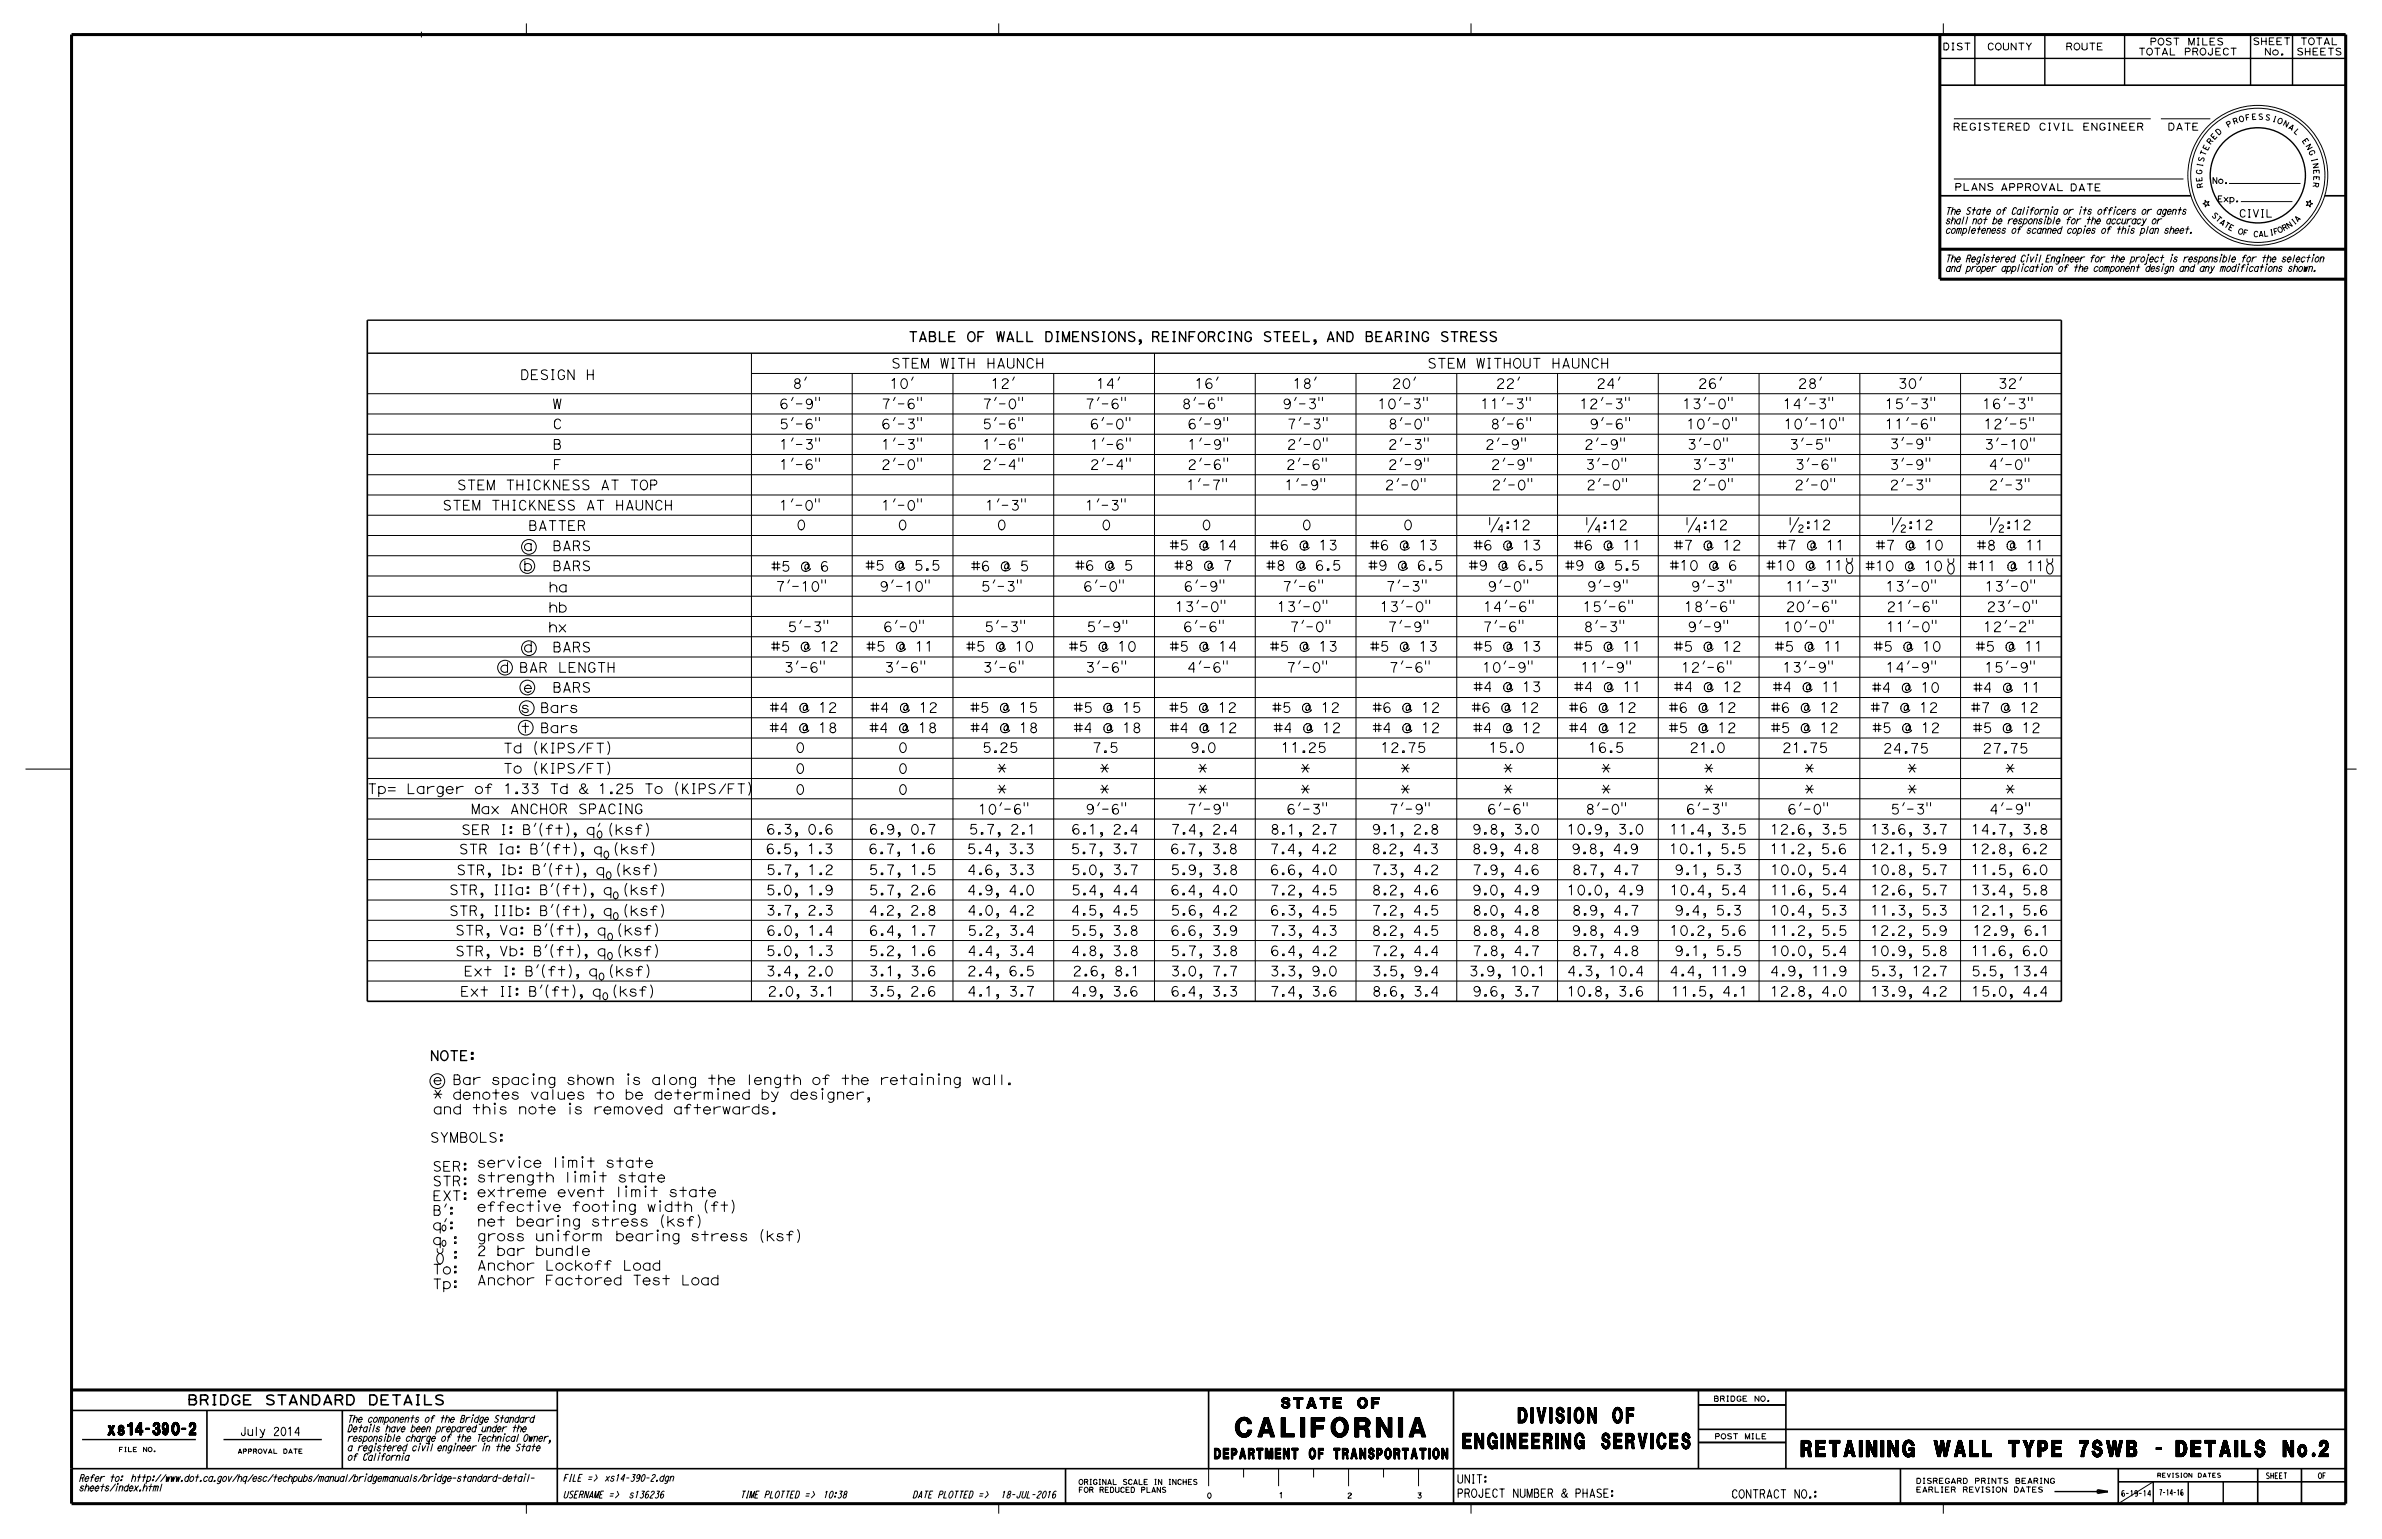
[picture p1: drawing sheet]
<svg xmlns="http://www.w3.org/2000/svg" width="432mm" height="279mm" viewBox="0 0 432 279" stroke-linecap="round" stroke-linejoin="round" font-family="sans-serif">
<defs><g id="words">
<text font-size="3.5" x="223.9" y="260.5">CALIFORNIA</text>
<text font-size="2.9" x="326.5" y="264.1">RETAINING WALL TYPE 7SWB - DETAILS No.2</text>
<g font-size="2.8">
<text x="265.2" y="262.7">ENGINEERING SERVICES</text>
<text x="275.2" y="258">DIVISION OF</text>
</g>
<text font-size="2.2" x="19.5" y="260.2">xs14-390-2</text>
<g font-size="1.9">
<text x="232.3" y="255.3">STATE OF</text>
<text x="220.1" y="264.5">DEPARTMENT OF TRANSPORTATION</text>
</g>
<g font-size="1.8">
<text x="164.7" y="61.9">TABLE OF WALL DIMENSIONS, REINFORCING STEEL, AND BEARING STRESS</text>
<text x="94.3" y="68.8">DESIGN H</text>
<text x="143.6" y="70.4">8’</text>
<text x="161.2" y="70.4">10’</text>
<text x="161.5" y="66.8">STEM WITH HAUNCH</text>
<text x="179.6" y="70.4">12’</text>
<text x="198.7" y="70.4">14’</text>
<text x="216.5" y="70.4">16’</text>
<text x="234.3" y="70.4">18’</text>
<text x="252.3" y="70.4">20’</text>
<text x="258.7" y="66.8">STEM WITHOUT HAUNCH</text>
<text x="271.2" y="70.4">22’</text>
<text x="289.4" y="70.4">24’</text>
<text x="307.8" y="70.4">26’</text>
<text x="325.9" y="70.4">28’</text>
<text x="344" y="70.4">30’</text>
<text x="362.2" y="70.4">32’</text>
<text x="100.1" y="74.1">W</text>
<text x="100.2" y="77.8">C</text>
<text x="141.2" y="74.1">6’-9&quot;</text>
<text x="141.2" y="77.8">5’-6&quot;</text>
<text x="159.7" y="74.1">7’-6&quot;</text>
<text x="159.7" y="77.8">6’-3&quot;</text>
<text x="178" y="74.1">7’-0&quot;</text>
<text x="178" y="77.8">5’-6&quot;</text>
<text x="196.7" y="74.1">7’-6&quot;</text>
<text x="197.5" y="77.8">6’-0&quot;</text>
<text x="214.2" y="74.1">8’-6&quot;</text>
<text x="215.2" y="77.8">6’-9&quot;</text>
<text x="232.4" y="74.1">9’-3&quot;</text>
<text x="233.3" y="77.8">7’-3&quot;</text>
<text x="249.7" y="74.1">10’-3&quot;</text>
<text x="251.6" y="77.8">8’-0&quot;</text>
<text x="268.3" y="74.1">11’-3&quot;</text>
<text x="270.1" y="77.8">8’-6&quot;</text>
<text x="286.3" y="74.1">12’-3&quot;</text>
<text x="288.1" y="77.8">9’-6&quot;</text>
<text x="304.9" y="74.1">13’-0&quot;</text>
<text x="305.7" y="77.8">10’-0&quot;</text>
<text x="323.1" y="74.1">14’-3&quot;</text>
<text x="323.3" y="77.8">10’-10&quot;</text>
<text x="341.6" y="74.1">15’-3&quot;</text>
<text x="341.6" y="77.8">11’-6&quot;</text>
<text x="359.3" y="74.1">16’-3&quot;</text>
<text x="359.5" y="77.8">12’-5&quot;</text>
<text x="100.2" y="81.5">B</text>
<text x="141.2" y="81.5">1’-3&quot;</text>
<text x="159.7" y="81.5">1’-3&quot;</text>
<text x="178" y="81.5">1’-6&quot;</text>
<text x="197.6" y="81.5">1’-6&quot;</text>
<text x="215.2" y="81.5">1’-9&quot;</text>
<text x="233.3" y="81.5">2’-0&quot;</text>
<text x="251.6" y="81.5">2’-3&quot;</text>
<text x="269.2" y="81.5">2’-9&quot;</text>
<text x="287.2" y="81.5">2’-9&quot;</text>
<text x="305.8" y="81.5">3’-0&quot;</text>
<text x="324.3" y="81.5">3’-5&quot;</text>
<text x="342.5" y="81.4">3’-9&quot;</text>
<text x="359.7" y="81.5">3’-10&quot;</text>
<text x="82.8" y="88.8">STEM THICKNESS AT TOP</text>
<text x="100.2" y="85.1">F</text>
<text x="141.2" y="85.1">1’-6&quot;</text>
<text x="159.7" y="85.1">2’-0&quot;</text>
<text x="178" y="85.1">2’-4&quot;</text>
<text x="197.6" y="85.1">2’-4&quot;</text>
<text x="215" y="88.8">1’-7&quot;</text>
<text x="215.2" y="85.1">2’-6&quot;</text>
<text x="232.8" y="88.8">1’-9&quot;</text>
<text x="233.1" y="85.1">2’-6&quot;</text>
<text x="251" y="88.8">2’-0&quot;</text>
<text x="251.6" y="85.1">2’-9&quot;</text>
<text x="270.2" y="85.1">2’-9&quot;</text>
<text x="270.4" y="88.8">2’-0&quot;</text>
<text x="287.4" y="85.1">3’-0&quot;</text>
<text x="287.5" y="88.8">2’-0&quot;</text>
<text x="306.7" y="88.8">2’-0&quot;</text>
<text x="306.7" y="85.1">3’-3&quot;</text>
<text x="325.3" y="88.8">2’-0&quot;</text>
<text x="325.4" y="85.1">3’-6&quot;</text>
<text x="342.5" y="85.1">3’-9&quot;</text>
<text x="342.5" y="88.8">2’-3&quot;</text>
<text x="360.5" y="85.1">4’-0&quot;</text>
<text x="360.5" y="88.8">2’-3&quot;</text>
<text x="80.2" y="92.5">STEM THICKNESS AT HAUNCH</text>
<text x="141.2" y="92.5">1’-0&quot;</text>
<text x="159.7" y="92.5">1’-0&quot;</text>
<text x="178.6" y="92.5">1’-3&quot;</text>
<text x="196.7" y="92.5">1’-3&quot;</text>
<text x="94.8" y="99.9">a</text>
<text x="95.7" y="96.2">BATTER</text>
<text x="98.1" y="99.9">BARS</text>
<text x="144.4" y="96.1">0</text>
<text x="162.7" y="96.1">0</text>
<text x="180.7" y="96.1">0</text>
<text x="199.6" y="96.1">0</text>
<text x="212" y="99.7">#5 @ 14</text>
<text x="217.8" y="96.1">0</text>
<text x="230.2" y="99.7">#6 @ 13</text>
<text x="236" y="96.1">0</text>
<text x="248.3" y="99.7">#6 @ 13</text>
<text x="254.3" y="96.1">0</text>
<text x="267.1" y="99.7">#6 @ 13</text>
<text x="285.3" y="99.7">#6 @ 11</text>
<text x="303.4" y="99.7">#7 @ 12</text>
<text x="322.2" y="99.7">#7 @ 11</text>
<text x="340" y="99.7">#7 @ 10</text>
<text x="358.3" y="99.7">#8 @ 11</text>
<text x="94.8" y="103.5">b</text>
<text x="98.3" y="103.5">BARS</text>
<text x="99.4" y="107.3">ha</text>
<text x="139.8" y="103.6">#5 @ 6</text>
<text x="140.6" y="107.2">7’-10&quot;</text>
<text x="156.9" y="103.4">#5 @ 5.5</text>
<text x="159.4" y="107.2">9’-10&quot;</text>
<text x="176" y="103.5">#6 @ 5</text>
<text x="177.8" y="107.2">5’-3&quot;</text>
<text x="194.9" y="103.4">#6 @ 5</text>
<text x="196.3" y="107.2">6’-0&quot;</text>
<text x="212.9" y="103.4">#8 @ 7</text>
<text x="214.5" y="107.2">6’-9&quot;</text>
<text x="229.5" y="103.4">#8 @ 6.5</text>
<text x="232.4" y="107.2">7’-6&quot;</text>
<text x="248" y="103.4">#9 @ 6.5</text>
<text x="251.2" y="107.2">7’-3&quot;</text>
<text x="266.2" y="103.4">#9 @ 6.5</text>
<text x="269.6" y="107.2">9’-0&quot;</text>
<text x="283.7" y="103.4">#9 @ 5.5</text>
<text x="287.6" y="107.2">9’-9&quot;</text>
<text x="302.7" y="103.4">#10 @ 6</text>
<text x="306.5" y="107.2">9’-3&quot;</text>
<text x="320.2" y="103.4">#10 @ 11</text>
<text x="322.9" y="107.2">11’-3&quot;</text>
<text x="338.1" y="103.5">#10 @ 10</text>
<text x="341.8" y="107.2">13’-0&quot;</text>
<text x="356.7" y="103.5">#11 @ 11</text>
<text x="359.8" y="107.2">13’-0&quot;</text>
<text x="99.4" y="111">hb</text>
<text x="213" y="110.9">13’-0&quot;</text>
<text x="231.5" y="110.9">13’-0&quot;</text>
<text x="250.1" y="110.9">13’-0&quot;</text>
<text x="268.8" y="110.9">14’-6&quot;</text>
<text x="286.9" y="110.9">15’-6&quot;</text>
<text x="305.2" y="110.9">18’-6&quot;</text>
<text x="323.7" y="110.9">20’-6&quot;</text>
<text x="342" y="110.9">21’-6&quot;</text>
<text x="360.1" y="110.9">23’-0&quot;</text>
<text x="94.8" y="118.2">d</text>
<text x="98.3" y="118.2">BARS</text>
<text x="99.3" y="114.6">hx</text>
<text x="139.7" y="118.1">#5 @ 12</text>
<text x="142.7" y="114.5">5’-3&quot;</text>
<text x="157" y="118.1">#5 @ 11</text>
<text x="160.1" y="114.5">6’-0&quot;</text>
<text x="175.1" y="118.1">#5 @ 10</text>
<text x="178.4" y="114.5">5’-3&quot;</text>
<text x="193.7" y="118.1">#5 @ 10</text>
<text x="196.9" y="114.5">5’-9&quot;</text>
<text x="212" y="118.1">#5 @ 14</text>
<text x="214.4" y="114.5">6’-6&quot;</text>
<text x="230.2" y="118.1">#5 @ 13</text>
<text x="233.8" y="114.5">7’-0&quot;</text>
<text x="248.3" y="118.1">#5 @ 13</text>
<text x="251.5" y="114.5">7’-9&quot;</text>
<text x="267.1" y="118.1">#5 @ 13</text>
<text x="268.8" y="114.5">7’-6&quot;</text>
<text x="285.3" y="118.1">#5 @ 11</text>
<text x="287" y="114.5">8’-3&quot;</text>
<text x="303.4" y="118.1">#5 @ 12</text>
<text x="305.9" y="114.5">9’-9&quot;</text>
<text x="321.7" y="118.1">#5 @ 11</text>
<text x="323.2" y="114.5">10’-0&quot;</text>
<text x="339.6" y="118.1">#5 @ 10</text>
<text x="341.9" y="114.5">11’-0&quot;</text>
<text x="358.1" y="118.1">#5 @ 11</text>
<text x="359.5" y="114.5">12’-2&quot;</text>
<text x="90.5" y="121.9">d BAR LENGTH</text>
<text x="94.8" y="125.5">e</text>
<text x="98.1" y="125.5">BARS</text>
<text x="142.1" y="121.9">3’-6&quot;</text>
<text x="160.3" y="121.9">3’-6&quot;</text>
<text x="178.1" y="121.9">3’-6&quot;</text>
<text x="196.7" y="121.9">3’-6&quot;</text>
<text x="215.2" y="121.9">4’-6&quot;</text>
<text x="233.2" y="121.9">7’-0&quot;</text>
<text x="251.8" y="121.9">7’-6&quot;</text>
<text x="267.1" y="125.4">#4 @ 13</text>
<text x="268.7" y="121.9">10’-9&quot;</text>
<text x="285.3" y="125.4">#4 @ 11</text>
<text x="286.5" y="121.9">11’-9&quot;</text>
<text x="303.4" y="125.4">#4 @ 12</text>
<text x="304.7" y="121.9">12’-6&quot;</text>
<text x="321.4" y="125.4">#4 @ 11</text>
<text x="323.1" y="121.9">13’-9&quot;</text>
<text x="339.3" y="125.5">#4 @ 10</text>
<text x="341.8" y="121.9">14’-9&quot;</text>
<text x="357.7" y="125.5">#4 @ 11</text>
<text x="359.7" y="121.9">15’-9&quot;</text>
<text x="94.4" y="129.2">s Bars</text>
<text x="139.5" y="129.2">#4 @ 12</text>
<text x="157.7" y="129.2">#4 @ 12</text>
<text x="175.9" y="129.2">#5 @ 15</text>
<text x="194.6" y="129.2">#5 @ 15</text>
<text x="211.9" y="129.2">#5 @ 12</text>
<text x="230.6" y="129.2">#5 @ 12</text>
<text x="248.8" y="129.2">#6 @ 12</text>
<text x="266.7" y="129.2">#6 @ 12</text>
<text x="284.4" y="129.2">#6 @ 12</text>
<text x="302.5" y="129.2">#6 @ 12</text>
<text x="321" y="129.2">#6 @ 12</text>
<text x="339.1" y="129.2">#7 @ 12</text>
<text x="357.3" y="129.2">#7 @ 12</text>
<text x="91.2" y="136.5">Td (KIPS/FT)</text>
<text x="94.4" y="132.9">t Bars</text>
<text x="139.5" y="132.8">#4 @ 18</text>
<text x="144.2" y="136.4">0</text>
<text x="157.6" y="132.8">#4 @ 18</text>
<text x="162.8" y="136.4">0</text>
<text x="175.9" y="132.8">#4 @ 18</text>
<text x="178" y="136.4">5.25</text>
<text x="194.6" y="132.8">#4 @ 18</text>
<text x="198" y="136.4">7.5</text>
<text x="212" y="132.8">#4 @ 12</text>
<text x="215.7" y="136.4">9.0</text>
<text x="230.8" y="132.8">#4 @ 12</text>
<text x="232.2" y="136.4">11.25</text>
<text x="248.8" y="132.8">#4 @ 12</text>
<text x="250.2" y="136.4">12.75</text>
<text x="267" y="132.8">#4 @ 12</text>
<text x="269.8" y="136.4">15.0</text>
<text x="284.4" y="132.8">#4 @ 12</text>
<text x="287.9" y="136.4">16.5</text>
<text x="302.5" y="132.8">#5 @ 12</text>
<text x="306.2" y="136.4">21.0</text>
<text x="321" y="132.8">#5 @ 12</text>
<text x="323" y="136.5">21.75</text>
<text x="339.4" y="132.8">#5 @ 12</text>
<text x="341.3" y="136.6">24.75</text>
<text x="357.6" y="132.8">#5 @ 12</text>
<text x="359.4" y="136.6">27.75</text>
<text x="66.6" y="143.9">Tp= Larger of 1.33 Td &amp; 1.25 To (KIPS/FT)</text>
<text x="91.2" y="140.2">To (KIPS/FT)</text>
<text x="144.2" y="140.2">0</text>
<text x="162.8" y="140.2">0</text>
<text x="180.7" y="140.2">*</text>
<text x="199.3" y="140.2">*</text>
<text x="217.1" y="140.2">*</text>
<text x="235.7" y="140.2">*</text>
<text x="253.9" y="140.2">*</text>
<text x="272.5" y="140.2">*</text>
<text x="290.2" y="140.2">*</text>
<text x="308.9" y="140.2">*</text>
<text x="327.1" y="140.2">*</text>
<text x="345.7" y="140.2">*</text>
<text x="363.5" y="140.2">*</text>
<text x="85.4" y="147.6">Max ANCHOR SPACING</text>
<text x="144.2" y="144">0</text>
<text x="162.8" y="144">0</text>
<text x="177.3" y="147.6">10’-6&quot;</text>
<text x="180.7" y="144">*</text>
<text x="196.7" y="147.6">9’-6&quot;</text>
<text x="199.3" y="144">*</text>
<text x="215.2" y="147.6">7’-9&quot;</text>
<text x="217.1" y="144">*</text>
<text x="233.2" y="147.6">6’-3&quot;</text>
<text x="235.7" y="144">*</text>
<text x="251.8" y="147.6">7’-9&quot;</text>
<text x="253.9" y="144">*</text>
<text x="269.5" y="147.6">6’-6&quot;</text>
<text x="272.5" y="144">*</text>
<text x="287.4" y="147.6">8’-0&quot;</text>
<text x="290.2" y="144">*</text>
<text x="305.6" y="147.6">6’-3&quot;</text>
<text x="308.9" y="144">*</text>
<text x="324" y="147.6">6’-0&quot;</text>
<text x="327.1" y="144">*</text>
<text x="342.7" y="147.6">5’-3&quot;</text>
<text x="345.7" y="144">*</text>
<text x="360.6" y="147.6">4’-9&quot;</text>
<text x="363.5" y="144">*</text>
<text x="83.2" y="154.8">STR Ia: B’(ft), q (ksf)</text>
<text x="83.6" y="151.3">SER I: B’(ft), q’ (ksf)</text>
<text x="138.8" y="154.8">6.5, 1.3</text>
<text x="138.8" y="151.2">6.3, 0.6</text>
<text x="157.4" y="154.8">6.7, 1.6</text>
<text x="157.5" y="151.2">6.9, 0.7</text>
<text x="175.2" y="154.8">5.4, 3.3</text>
<text x="175.6" y="151.2">5.7, 2.1</text>
<text x="194.1" y="154.8">5.7, 3.7</text>
<text x="194.1" y="151.2">6.1, 2.4</text>
<text x="212.1" y="154.8">6.7, 3.8</text>
<text x="212.2" y="151.2">7.4, 2.4</text>
<text x="230.1" y="154.8">7.4, 4.2</text>
<text x="230.2" y="151.2">8.1, 2.7</text>
<text x="248.5" y="154.8">8.2, 4.3</text>
<text x="248.6" y="151.2">9.1, 2.8</text>
<text x="266.8" y="154.8">8.9, 4.8</text>
<text x="266.8" y="151.2">9.8, 3.0</text>
<text x="284" y="151.2">10.9, 3.0</text>
<text x="284.8" y="154.8">9.8, 4.9</text>
<text x="302.5" y="154.8">10.1, 5.5</text>
<text x="302.6" y="151.2">11.4, 3.5</text>
<text x="320.8" y="154.8">11.2, 5.6</text>
<text x="320.8" y="151.2">12.6, 3.5</text>
<text x="338.9" y="154.8">12.1, 5.9</text>
<text x="339" y="151.2">13.6, 3.7</text>
<text x="357.2" y="154.8">12.8, 6.2</text>
<text x="357.3" y="151.2">14.7, 3.8</text>
<text x="82.7" y="158.6">STR, Ib: B’(ft), q (ksf)</text>
<text x="138.9" y="158.6">5.7, 1.2</text>
<text x="157.4" y="158.6">5.7, 1.5</text>
<text x="175.3" y="158.6">4.6, 3.3</text>
<text x="194.1" y="158.6">5.0, 3.7</text>
<text x="212.1" y="158.6">5.9, 3.8</text>
<text x="230.2" y="158.6">6.6, 4.0</text>
<text x="248.6" y="158.6">7.3, 4.2</text>
<text x="266.8" y="158.6">7.9, 4.6</text>
<text x="284.9" y="158.6">8.7, 4.7</text>
<text x="303.5" y="158.6">9.1, 5.3</text>
<text x="320.9" y="158.6">10.0, 5.4</text>
<text x="339" y="158.6">10.8, 5.7</text>
<text x="357.2" y="158.6">11.5, 6.0</text>
<text x="81.4" y="166">STR, IIIb: B’(ft), q (ksf)</text>
<text x="81.4" y="162.2">STR, IIIa: B’(ft), q (ksf)</text>
<text x="138.8" y="162.3">5.0, 1.9</text>
<text x="138.8" y="165.9">3.7, 2.3</text>
<text x="157.5" y="165.9">4.2, 2.8</text>
<text x="157.5" y="162.3">5.7, 2.6</text>
<text x="175.3" y="162.3">4.9, 4.0</text>
<text x="175.3" y="165.9">4.0, 4.2</text>
<text x="194.1" y="165.9">4.5, 4.5</text>
<text x="194.1" y="162.3">5.4, 4.4</text>
<text x="212.1" y="162.3">6.4, 4.0</text>
<text x="212.2" y="165.9">5.6, 4.2</text>
<text x="230.2" y="162.3">7.2, 4.5</text>
<text x="230.2" y="165.9">6.3, 4.5</text>
<text x="248.6" y="165.9">7.2, 4.5</text>
<text x="248.6" y="162.3">8.2, 4.6</text>
<text x="266.8" y="162.3">9.0, 4.9</text>
<text x="266.8" y="165.9">8.0, 4.8</text>
<text x="284" y="162.3">10.0, 4.9</text>
<text x="284.9" y="165.9">8.9, 4.7</text>
<text x="302.7" y="162.3">10.4, 5.4</text>
<text x="303.5" y="165.9">9.4, 5.3</text>
<text x="320.8" y="165.9">10.4, 5.3</text>
<text x="320.9" y="162.3">11.6, 5.4</text>
<text x="339" y="165.9">11.3, 5.3</text>
<text x="339" y="162.3">12.6, 5.7</text>
<text x="357.3" y="162.3">13.4, 5.8</text>
<text x="357.3" y="165.9">12.1, 5.6</text>
<text x="82.5" y="173.3">STR, Vb: B’(ft), q (ksf)</text>
<text x="82.5" y="169.6">STR, Va: B’(ft), q (ksf)</text>
<text x="138.8" y="173.3">5.0, 1.3</text>
<text x="138.9" y="169.6">6.0, 1.4</text>
<text x="157.5" y="173.3">5.2, 1.6</text>
<text x="157.5" y="169.6">6.4, 1.7</text>
<text x="175.3" y="169.6">5.2, 3.4</text>
<text x="175.3" y="173.3">4.4, 3.4</text>
<text x="194.1" y="169.6">5.5, 3.8</text>
<text x="194.1" y="173.3">4.8, 3.8</text>
<text x="212.1" y="169.6">6.6, 3.9</text>
<text x="212.1" y="173.3">5.7, 3.8</text>
<text x="230.2" y="169.6">7.3, 4.3</text>
<text x="230.2" y="173.3">6.4, 4.2</text>
<text x="248.6" y="169.6">8.2, 4.5</text>
<text x="248.7" y="173.3">7.2, 4.4</text>
<text x="266.8" y="169.6">8.8, 4.8</text>
<text x="266.9" y="173.3">7.8, 4.7</text>
<text x="284.9" y="169.6">9.8, 4.9</text>
<text x="284.9" y="173.3">8.7, 4.8</text>
<text x="302.6" y="169.6">10.2, 5.6</text>
<text x="303.5" y="173.3">9.1, 5.5</text>
<text x="320.8" y="169.6">11.2, 5.5</text>
<text x="320.9" y="173.3">10.0, 5.4</text>
<text x="339" y="169.6">12.2, 5.9</text>
<text x="339" y="173.3">10.9, 5.8</text>
<text x="357.2" y="173.3">11.6, 6.0</text>
<text x="357.5" y="169.6">12.9, 6.1</text>
<text x="84" y="177">Ext I: B’(ft), q (ksf)</text>
<text x="138.8" y="176.9">3.4, 2.0</text>
<text x="157.5" y="176.9">3.1, 3.6</text>
<text x="175.3" y="176.9">2.4, 6.5</text>
<text x="194.4" y="176.9">2.6, 8.1</text>
<text x="212.2" y="176.9">3.0, 7.7</text>
<text x="230.2" y="176.9">3.3, 9.0</text>
<text x="248.7" y="176.9">3.5, 9.4</text>
<text x="266.2" y="176.9">3.9, 10.1</text>
<text x="284" y="176.9">4.3, 10.4</text>
<text x="302.6" y="176.9">4.4, 11.9</text>
<text x="320.8" y="176.9">4.9, 11.9</text>
<text x="339" y="176.9">5.3, 12.7</text>
<text x="357.3" y="176.9">5.5, 13.4</text>
<text x="83.4" y="180.6">Ext II: B’(ft), q (ksf)</text>
<text x="139.1" y="180.6">2.0, 3.1</text>
<text x="157.5" y="180.6">3.5, 2.6</text>
<text x="175.3" y="180.6">4.1, 3.7</text>
<text x="194.1" y="180.6">4.9, 3.6</text>
<text x="212.1" y="180.6">6.4, 3.3</text>
<text x="230.2" y="180.6">7.4, 3.6</text>
<text x="248.7" y="180.6">8.6, 3.4</text>
<text x="266.9" y="180.6">9.6, 3.7</text>
<text x="284" y="180.6">10.8, 3.6</text>
<text x="302.9" y="180.6">11.5, 4.1</text>
<text x="320.8" y="180.6">12.8, 4.0</text>
<text x="339" y="180.6">13.9, 4.2</text>
<text x="357.3" y="180.6">15.0, 4.4</text>
<text x="74.5" y="196.7">e Bar spacing shown is along the length of the retaining wall.</text>
<text x="77.9" y="192.3">NOTE:</text>
<text x="74.6" y="199.3">* denotes values to be determined by designer,</text>
<text x="74.7" y="202">and this note is removed afterwards.</text>
<text x="77.9" y="207.1">SYMBOLS:</text>
<text x="78.4" y="215">STR:</text>
<text x="78.4" y="212.4">SER:</text>
<text x="86.4" y="214.3">strength limit state</text>
<text x="86.4" y="211.7">service limit state</text>
<text x="78.4" y="220.4">B’:</text>
<text x="78.4" y="217.7">EXT:</text>
<text x="86.4" y="219.7">effective footing width (ft)</text>
<text x="86.4" y="217">extreme event limit state</text>
<text x="78.4" y="225.7">q</text>
<text x="78.4" y="223">q’:</text>
<text x="86.4" y="227.7">2 bar bundle</text>
<text x="86.4" y="225">gross uniform bearing stress (ksf)</text>
<text x="86.4" y="222.3">net bearing stress (ksf)</text>
<text x="78.4" y="233.7">Tp:</text>
<text x="78.4" y="231">To:</text>
<text x="86.4" y="233">Anchor Factored Test Load</text>
<text x="86.4" y="230.3">Anchor Lockoff Load</text>
<text x="33.9" y="254.7">BRIDGE STANDARD DETAILS</text>
</g>
<g font-size="1.5">
<text x="43.5" y="260.3">July 2014</text>
<text x="264.1" y="268.9">UNIT:</text>
<text x="264.1" y="271.5">PROJECT NUMBER &amp; PHASE:</text>
<text x="313.8" y="271.6">CONTRACT NO.:</text>
</g>
<text font-size="1.4" x="405.9" y="39.4">CIVIL</text>
<g font-size="1.3">
<text x="354" y="23.6">REGISTERED CIVIL ENGINEER</text>
<text x="392.9" y="23.6">DATE</text>
<text x="354.3" y="34.5">PLANS</text>
<text x="362.6" y="34.6">APPROVAL</text>
<text x="375.2" y="34.6">DATE</text>
<text x="352.6" y="40.6">shall not be responsible for the accuracy or</text>
<text x="352.6" y="38.9">The State of California or its officers or agents</text>
<text x="352.6" y="47.5">The Registered Civil Engineer for the project is responsible for the selection</text>
<text x="352.6" y="42.3">completeness of scanned copies of this plan sheet.</text>
<text x="352.6" y="49.2">and proper application of the component design and any modifications shown.</text>
<text x="108" y="151.9">0</text>
<text x="109.3" y="155.6">0</text>
<text x="109.7" y="159.3">0</text>
<text x="111" y="163">0</text>
<text x="111" y="166.7">0</text>
<text x="109.9" y="173.9">0</text>
<text x="110" y="170.5">0</text>
<text x="108.4" y="177.7">0</text>
<text x="109.1" y="181.3">0</text>
<text x="62.9" y="257.9">The components of the Bridge Standard</text>
<text x="62.9" y="263.1">a registered civil engineer in the State</text>
<text x="62.9" y="261.4">responsible charge of the Technical Owner,</text>
<text x="62.9" y="259.6">Details have been prepared under the</text>
<text x="14.3" y="268.6">Refer to:</text>
<text x="22.9" y="268.6">http://www.dot.ca.gov/hq/esc/techpubs/manual/bridgemanuals/bridge-standard-detail-</text>
<text x="62.9" y="264.8">of California</text>
<text x="102" y="268.6">FILE =&gt;</text>
<text x="109.5" y="268.6">xs14-390-2.dgn</text>
<text x="14.3" y="270.4">sheets/index.html</text>
<text x="102" y="271.6">USERNAME =&gt;</text>
<text x="113.9" y="271.6">s136236</text>
<text x="134.1" y="271.6">TIME PLOTTED =&gt;</text>
<text x="149.1" y="271.6">10:38</text>
<text x="165.4" y="271.6">DATE PLOTTED =&gt;</text>
<text x="181.3" y="271.6">18-JUL-2016</text>
</g>
<g font-size="1.2">
<text x="352.1" y="9.1">DIST</text>
<text x="360.2" y="9.1">COUNTY</text>
<text x="374.4" y="9.1">ROUTE</text>
<text x="387.6" y="10">TOTAL PROJECT</text>
<text x="389.7" y="8.2">POST MILES</text>
<text x="408.3" y="8.1">SHEET</text>
<text x="410.4" y="10">No.</text>
<text x="416.3" y="10">SHEETS</text>
<text x="416.9" y="8.1">TOTAL</text>
</g>
<g font-size="1.1">
<text x="401" y="33.3">No.</text>
<text x="401.9" y="36.6">Exp.</text>
<text x="79.9" y="223.2">0</text>
<text x="79.9" y="225.9">0</text>
<text x="410.7" y="268.1">SHEET</text>
<text x="420.2" y="268.1">OF</text>
<text x="384.5" y="271.3">6-19-14</text>
<text x="391.3" y="271.1">7-14-16</text>
</g>
<g font-size="1">
<text x="403.9" y="23.2" transform="rotate(-31 403.9 23.2)">P</text>
<text x="405" y="22.6" transform="rotate(-20 405 22.6)">R</text>
<text x="406" y="22.2" transform="rotate(-15 406 22.2)">O</text>
<text x="407.1" y="21.9" transform="rotate(-10 407.1 21.9)">F</text>
<text x="408.2" y="21.7" transform="rotate(-4 408.2 21.7)">E</text>
<text x="409.3" y="21.7" transform="rotate(1 409.3 21.7)">S</text>
<text x="410.5" y="21.7" transform="rotate(12 410.5 21.7)">S</text>
<text x="411.8" y="22" transform="rotate(17 411.8 22)">I</text>
<text x="412.7" y="22.2" transform="rotate(22 412.7 22.2)">O</text>
<text x="413.7" y="22.7" transform="rotate(28 413.7 22.7)">N</text>
<text x="414.7" y="23.2" transform="rotate(33 414.7 23.2)">A</text>
<text x="415.7" y="23.9" transform="rotate(44 415.7 23.9)">L</text>
<text x="399.4" y="29.5" transform="rotate(-74 399.4 29.5)">S</text>
<text x="399.7" y="28.4" transform="rotate(-69 399.7 28.4)">T</text>
<text x="400.2" y="27.4" transform="rotate(-63 400.2 27.4)">E</text>
<text x="400.7" y="26.3" transform="rotate(-53 400.7 26.3)">R</text>
<text x="401.4" y="25.4" transform="rotate(-47 401.4 25.4)">E</text>
<text x="402.1" y="24.6" transform="rotate(-42 402.1 24.6)">D</text>
<text x="417.3" y="25.5" transform="rotate(55 417.3 25.5)">E</text>
<text x="417.9" y="26.4" transform="rotate(60 417.9 26.4)">N</text>
<text x="418.4" y="27.4" transform="rotate(65 418.4 27.4)">G</text>
<text x="419" y="28.8" transform="rotate(76 419 28.8)">I</text>
<text x="419.2" y="29.6" transform="rotate(81 419.2 29.6)">N</text>
<text x="399.1" y="31.7" transform="rotate(-85 399.1 31.7)">G</text>
<text x="399.2" y="32.9" transform="rotate(-96 399.2 32.9)">E</text>
<text x="399.2" y="30.4" transform="rotate(-79 399.2 30.4)">I</text>
<text x="399.4" y="34" transform="rotate(-101 399.4 34)">R</text>
<text x="419.4" y="33" transform="rotate(98 419.4 33)">R</text>
<text x="419.4" y="30.7" transform="rotate(87 419.4 30.7)">E</text>
<text x="419.4" y="31.9" transform="rotate(92 419.4 31.9)">E</text>
<text x="400.8" y="39.1" transform="rotate(46 400.8 39.1)">S</text>
<text x="401.5" y="39.8" transform="rotate(41 401.5 39.8)">T</text>
<text x="402.2" y="40.4" transform="rotate(37 402.2 40.4)">A</text>
<text x="403" y="41" transform="rotate(32 403 41)">T</text>
<text x="403.8" y="41.5" transform="rotate(27 403.8 41.5)">E</text>
<text x="414" y="41.9" transform="rotate(-29 414 41.9)">R</text>
<text x="414.9" y="41.5" transform="rotate(-34 414.9 41.5)">N</text>
<text x="415.9" y="40.8" transform="rotate(-38 415.9 40.8)">I</text>
<text x="416.4" y="40.4" transform="rotate(-43 416.4 40.4)">A</text>
<text x="405.6" y="42.3" transform="rotate(18 405.6 42.3)">O</text>
<text x="406.5" y="42.6" transform="rotate(13 406.5 42.6)">F</text>
<text x="408.4" y="42.9" transform="rotate(4 408.4 42.9)">C</text>
<text x="409.4" y="42.9" transform="rotate(-1 409.4 42.9)">A</text>
<text x="410.4" y="42.9" transform="rotate(-6 410.4 42.9)">L</text>
<text x="411.5" y="42.7" transform="rotate(-10 411.5 42.7)">I</text>
<text x="412.3" y="42.5" transform="rotate(-15 412.3 42.5)">F</text>
<text x="413.1" y="42.3" transform="rotate(-24 413.1 42.3)">O</text>
<text x="310.6" y="254.1">BRIDGE NO.</text>
<text x="310.8" y="260.9">POST MILE</text>
<text x="347.3" y="269">DISREGARD PRINTS BEARING</text>
<text x="347.3" y="270.6">EARLIER REVISION DATES</text>
</g>
<g font-size=".9">
<text x="195.5" y="269.2">ORIGINAL SCALE IN INCHES</text>
<text x="195.5" y="270.6">FOR REDUCED PLANS</text>
<text x="218.7" y="271.6">0</text>
<text x="231.8" y="271.6">1</text>
<text x="244.2" y="271.6">2</text>
<text x="256.9" y="271.6">3</text>
</g>
<g font-size=".8">
<text x="21.5" y="263.2">FILE NO.</text>
<text x="43" y="263.5">APPROVAL DATE</text>
<text x="391" y="267.9">REVISION DATES</text>
</g>
</g></defs>
<g fill="none" stroke="#000" stroke-width=".18">
<path d="M76.4 5.7v1.1M95.4 4.2v2.1M181 4.2v2.1M266.7 4.2v2.1M352.3 4.2v2.1M354.2 21.5h35.7M354.2 32.5h41.6M367.6 38l-.2 .9M370.8 39.7l-.2 .9M372 38l-.3 .9M377.2 38l-.2 .9M383.4 38l-.2 .9"/>
<path d="M391.7 21.5h9M399.7 36.3l.3 .4 .4-.2-.2 .4 .3 .4-.5-.2-.2 .4v-.4l-.5-.2 .4-.1zM404.1 33.3h12.9M406.2 36.6h9.4M418.1 36.5l.4 .2 .3-.4v.5l.4 .1-.4 .2v.4l-.3-.3-.4 .1 .3-.4zM359.6 46.6l-.2 .9M366.7 48.3l-.2 .9M367.6 46.6l-.2 .9M369.2 46.6l-.2 .9M370.1 48.3l-.2 .9M374 46.6l-.2 .9M377.9 41.4l-.2 .9"/>
<path d="M385.9 41.4l-.2 .9M389.4 46.6l-.4 1.2-.2 .1M392.1 48.3l-.2 .9M393.7 46.6l-.2 .9M402.6 46.6l-.2 .9M405.8 48.3l-.2 .9M407.4 48.3l-.2 .9M410.9 48.3l-.3 .9M419.3 46.6l-.2 .9M66.6 71.4h307.1M66.6 75.1h307.1M66.6 78.7h307.1"/>
<path d="M136.2 67.7h237.5M136.2 64v117.6M143.8 72l-.3 .6M143.8 75.7l-.3 .6M143.8 79.4l-.3 .6M146.2 68.4l-.3 .5M147.9 72v.6M147.9 75.7v.6M147.9 79.4v.6M148.5 72v.6M148.5 75.7v.6M148.5 79.4v.6"/>
<path d="M154.5 67.7v113.9M162.3 72l-.3 .6M162.3 75.7l-.3 .6M162.3 79.4l-.3 .6M165.5 68.4l-.3 .5M166.4 72v.6M166.4 75.7v.6M166.4 79.4v.6M167 72v.6M167 75.7v.6M167 79.4v.6M172.8 67.7v113.9"/>
<path d="M180.6 72l-.3 .6M180.6 75.7l-.3 .6M180.6 79.4l-.3 .6M183.9 68.4l-.3 .5M184.7 72v.6M184.7 75.7v.6M184.7 79.4v.6M185.3 72v.6M185.3 75.7v.6M185.3 79.4v.6M191 67.7v113.9M199.2 72l-.3 .6"/>
<path d="M200.1 75.7l-.3 .6M200.1 79.4l-.3 .6M203 68.4l-.3 .5M203.3 72v.6M204 72v.6M204.2 75.7v.6M204.2 79.4v.6M204.8 75.7v.6M204.9 79.4v.6M209.3 64v117.6M216.7 72l-.3 .6M217.8 75.7l-.3 .6"/>
<path d="M217.8 79.4l-.3 .6M220.8 68.4l-.3 .5M220.8 72v.6M221.5 72v.6M221.9 75.7v.6M221.9 79.4v.6M222.5 75.7v.6M222.5 79.4v.6M227.5 67.7v113.9M235 72l-.3 .6M235.8 75.7l-.3 .6M235.8 79.4l-.3 .6"/>
<path d="M238.6 68.4l-.3 .5M239.1 72v.6M239.7 72v.6M239.9 75.7v.6M239.9 79.4v.6M240.6 75.7v.6M240.6 79.4v.6M245.8 67.7v113.9M254 72l-.3 .6M254.1 75.7l-.3 .6M254.1 79.4l-.3 .6M256.6 68.4l-.3 .5"/>
<path d="M258.1 72v.6M258.2 75.7v.6M258.2 79.4v.6M258.7 72v.6M258.9 75.7v.6M258.9 79.4v.6M264.1 67.7v113.9M271.7 79.4l-.2 .6M272.6 72l-.3 .6M272.7 75.7l-.3 .6M275.5 68.4l-.3 .5M275.9 79.4v.6"/>
<path d="M276.5 79.4v.6M276.7 72v.6M276.8 75.7v.6M277.4 72v.6M277.4 75.7v.6M282.3 67.7v113.9M289.7 79.4l-.3 .6M290.6 72l-.3 .6M290.6 75.7l-.3 .6M293.7 68.4l-.3 .5M293.8 79.4v.6M294.4 79.4v.6"/>
<path d="M294.7 72v.6M294.7 75.7v.6M295.3 72v.6M295.4 75.7v.6M300.6 67.7v113.9M308.4 79.4l-.3 .6M309.2 72l-.3 .6M310 75.7l-.3 .6M312.1 68.4l-.3 .5M312.5 79.4v.6M313.1 79.4v.6M313.3 72v.6"/>
<path d="M314 72v.6M314.1 75.7v.6M314.7 75.7v.6M318.9 67.7v113.9M326.9 79.4l-.3 .6M327.5 72l-.3 .6M327.6 75.7l-.3 .6M330.2 68.4l-.3 .5M331 79.4v.6M331.6 72v.6M331.6 79.4v.6M332.2 72v.6"/>
<path d="M333.5 75.7v.6M334.1 75.7v.6M337.1 67.7v113.9M345.1 79.3l-.3 .6M345.9 75.7l-.2 .6M345.9 72l-.2 .6M348.3 68.4l-.3 .5M349.2 79.3v.6M349.8 79.3v.6M350.1 72v.6M350.1 75.7v.6M350.7 72v.6"/>
<path d="M350.7 75.7v.6M355.4 67.7v113.9M362.2 79.4l-.3 .6M363.6 72l-.3 .6M363.8 75.7l-.3 .6M366.5 68.4l-.3 .5M367.7 72v.6M367.9 75.7v.6M368.1 79.4v.6M368.3 72v.6M368.6 75.7v.6M368.7 79.4v.6"/>
<path d="M66.6 82.4h307.1M66.6 86.1h307.1M66.6 89.8h307.1M66.6 93.4h307.1M66.6 97.1h307.1M143.7 90.4l-.3 .6M143.8 83l-.3 .6M147.8 90.4v.6M147.9 83v.7M148.5 90.4v.6M148.5 83v.7M162.3 83l-.3 .6"/>
<path d="M162.3 90.4l-.3 .6M166.4 83v.7M166.4 90.4v.6M167 83v.7M167 90.4v.6M180.6 83l-.3 .6M181.1 90.4l-.3 .6M184.7 83v.7M185.2 90.4v.6M185.3 83v.7M185.8 90.4v.6M199.2 90.4l-.3 .6"/>
<path d="M200.1 83l-.3 .6M203.3 90.4v.6M204 90.4v.6M204.2 83v.7M204.9 83v.7M217.6 86.7l-.3 .6M217.8 83l-.3 .6M221.7 86.7v.6M221.9 83v.7M222.3 86.7v.6M222.5 83v.7M235.4 86.7l-.3 .6"/>
<path d="M235.7 83l-.3 .6M239.5 86.7v.6M239.8 83v.7M240.1 86.7v.6M240.4 83v.7M253.6 86.7l-.3 .6M254.1 83l-.3 .6M257.7 86.7v.6M258.2 83v.7M258.3 86.7v.6M258.9 83v.7M270 93.8v1.4"/>
<path d="M271.8 93.8l-1.5 2.7M272.4 96h-.8l.6-.8 .1 1.3M272.8 83l-.3 .6M272.9 86.7l-.3 .6M273.2 95.5h.3v.3h-.3zM273.2 94.6h.3v.3h-.3zM274.5 94.6l.4-.3v1.8M276.1 94.7a.49 .49 0 0 1 .7-.4 .49 .49 0 0 1 .2 .7l-.6 .6-.3 .5h1.1M276.9 83v.7M277 86.7v.6M277.5 83v.7M277.7 86.7v.6"/>
<path d="M287.6 93.8v1.4M289.4 93.8l-1.5 2.7M289.9 83l-.3 .6M290 96h-.8l.6-.8 .1 1.3M290.1 86.7l-.3 .6M290.8 95.5h.3v.3h-.3zM290.8 94.6h.3v.3h-.3zM292.1 94.6l.4-.3v1.8M293.7 94.7a.49 .49 0 0 1 .7-.4 .49 .49 0 0 1 .2 .7l-.6 .6-.3 .5h1.1M294 83v.7M294.2 86.7v.6M294.7 83v.7"/>
<path d="M294.8 86.7v.6M305.8 93.8v1.4M307.5 93.8l-1.5 2.7M308.1 96h-.7l.6-.8 .1 1.3M309 95.5h.3v.3h-.3zM309 94.6h.3v.3h-.3zM309.2 86.7l-.2 .6M309.3 83l-.3 .6M310.2 94.6l.4-.3v1.8M311.9 94.7a.49 .49 0 0 1 .7-.4 .49 .49 0 0 1 .2 .7l-.7 .6-.2 .5h1M313.4 86.7v.6M313.4 83v.7"/>
<path d="M314 86.7v.6M314 83v.7M324.5 93.8v1.4M326.1 95.4a.37 .37 0 0 1 .5-.2 .37 .37 0 0 1 .2 .5l-.7 .6v.2h.7M326.1 93.8l-1.5 2.7M327.7 95.5h.3v.3h-.3zM327.7 94.6h.3v.3h-.3zM327.8 86.7l-.3 .6M327.9 83l-.3 .6M328.9 94.6l.5-.3v1.8M330.6 94.7a.49 .49 0 0 1 .7-.4 .49 .49 0 0 1 .2 .7l-.7 .6-.2 .5h1M331.9 86.7v.6"/>
<path d="M332 83v.7M332.6 86.7v.6M332.7 83v.7M343.1 93.8v1.4M344.7 95.4a.37 .37 0 0 1 .4-.2 .37 .37 0 0 1 .3 .5l-.7 .6v.2h.7M344.7 93.8l-1.6 2.7M345.1 83l-.3 .6M345.1 86.7l-.3 .6M346.2 95.5h.3v.3h-.3zM346.2 94.6h.3v.3h-.3zM347.5 94.6l.4-.3v1.8M349.2 94.7a.49 .49 0 0 1 .6-.4 .49 .49 0 0 1 .3 .7l-.7 .6-.2 .5h1"/>
<path d="M349.2 83v.7M349.2 86.7v.6M349.8 83v.7M349.8 86.7v.6M360.8 93.8v1.4M362.4 95.4a.37 .37 0 0 1 .5-.2 .37 .37 0 0 1 .2 .5l-.6 .6-.1 .2h.8M362.4 93.8l-1.5 2.7M363 83l-.3 .6M363 86.7l-.3 .6M364 95.5h.3v.3h-.3zM364 94.6h.3v.3h-.3zM365.3 94.6l.4-.3v1.8"/>
<path d="M366.9 94.7a.49 .49 0 0 1 .7-.4 .49 .49 0 0 1 .2 .7l-.6 .6-.3 .5h1.1M367.1 83v.7M367.1 86.7v.6M367.8 83v.7M367.8 86.7v.6M66.6 108.1h307.1M66.6 111.8h307.1M66.6 100.8h307.1M66.6 104.4h307.1M66.6 115.5h307.1M66.6 119.1h307.1M143.1 105.1l-.3 .6"/>
<path d="M144.7 119.8l-.3 .6M145.3 112.5l-.3 .5M148.8 119.8v.6M149 105.1v.6M149.4 112.4v.7M149.4 119.8v.6M149.6 105.1v.6M150 112.4v.7M161.9 105.1l-.3 .6M162.6 112.5l-.3 .5M162.9 119.8l-.3 .6M166.7 112.4v.7"/>
<path d="M167 119.8v.6M167.4 112.4v.7M167.6 119.8v.6M167.8 105.1v.6M168.4 105.1v.6M180.3 105.1l-.3 .6M180.7 119.8l-.3 .6M181 112.5l-.3 .5M184.4 105.1v.6M184.8 119.8v.6M185.1 112.4v.7M185.1 105.1v.6"/>
<path d="M185.4 119.8v.6M185.7 112.4v.7M198.9 105.1l-.3 .6M199.3 119.8l-.3 .6M199.5 112.5l-.3 .5M203 105.1v.6M203.4 119.8v.6M203.6 112.4v.7M203.6 105.1v.6M204 119.8v.6M204.2 112.4v.7M217 112.5l-.3 .5"/>
<path d="M217.1 105.1l-.3 .6M217.3 108.8l-.3 .6M217.7 119.8l-.3 .6M221.1 112.4v.7M221.2 105.1v.6M221.4 108.8v.6M221.7 112.4v.7M221.8 119.8v.6M221.8 105.1v.6M222 108.8v.6M222.4 119.8v.6M235 105.1l-.3 .6"/>
<path d="M235.7 119.8l-.3 .6M235.8 108.8l-.3 .6M236.3 112.5l-.3 .5M239.1 105.1v.6M239.7 105.1v.6M239.8 119.8v.6M239.9 108.8v.6M240.4 112.4v.7M240.5 119.8v.6M240.5 108.8v.6M241.1 112.4v.7M253.8 105.1l-.3 .6"/>
<path d="M254.1 112.5l-.3 .5M254.3 119.8l-.3 .6M254.4 108.8l-.3 .6M257.9 105.1v.6M258.2 112.4v.7M258.4 119.8v.6M258.5 105.1v.6M258.5 108.8v.6M258.8 112.4v.7M259.1 119.8v.6M259.2 108.8v.6M271.3 112.5l-.3 .5"/>
<path d="M272.2 105.1l-.3 .6M273 119.8l-.3 .6M273.1 108.8l-.3 .6M275.4 112.4v.7M276.1 112.4v.7M276.3 105.1v.6M276.9 105.1v.6M277.1 119.8v.6M277.2 108.8v.6M277.7 119.8v.6M277.9 108.8v.6M289.6 112.5l-.3 .5"/>
<path d="M290.2 105.1l-.3 .6M290.8 119.8l-.3 .6M291.2 108.8l-.3 .6M293.7 112.4v.7M294.3 105.1v.6M294.3 112.4v.7M294.9 119.8v.6M294.9 105.1v.6M295.3 108.8v.6M295.5 119.8v.6M295.9 108.8v.6M308.4 112.5l-.3 .5"/>
<path d="M309 119.8l-.3 .6M309 105.1l-.3 .6M309.5 108.8l-.2 .6M312.5 112.4v.7M313.1 119.8v.6M313.1 105.1v.6M313.2 112.4v.7M313.7 108.8v.6M313.8 119.8v.6M313.8 105.1v.6M314.3 108.8v.6M327.4 119.8l-.3 .6"/>
<path d="M327.5 112.5l-.3 .5M327.9 105.1l-.2 .6M328 108.8l-.3 .6M331.5 119.8v.6M331.6 112.4v.7M332.1 105.1v.6M332.1 108.8v.6M332.1 119.8v.6M332.3 112.4v.7M332.7 105.1v.6M332.8 108.8v.6M335 102.2l.3-.1a1.05 1.05 0 0 1 .6 .9 1.05 1.05 0 0 1-.6 1 1.08 1.08 0 0 1-.3-1.8z"/>
<path d="M335.8 101.1v.5a.51 .51 0 0 1-.5 .5 .51 .51 0 0 1-.5-.5v-.4M346.1 105.1l-.3 .6M346.1 119.8l-.3 .6M346.2 112.5l-.3 .5M346.3 108.8l-.3 .6M350.2 105.1v.6M350.2 119.8v.6M350.3 112.4v.7M350.4 108.8v.6M350.8 105.1v.6M350.8 119.8v.6M350.9 112.4v.7"/>
<path d="M351 108.8v.6M353.4 102.3l.3-.1a1.05 1.05 0 0 1 .6 .9 1.05 1.05 0 0 1-.6 1 1.08 1.08 0 0 1-.3-1.8zM354.2 101.2v.5a.51 .51 0 0 1-.5 .5 .51 .51 0 0 1-.6-.5v-.4M363.8 112.5l-.3 .5M364 119.8l-.3 .6M364.1 105.1l-.3 .6M364.4 108.8l-.3 .6M367.9 112.4v.7M368.1 119.8v.6M368.2 105.1v.6M368.5 108.8v.6M368.5 112.4v.7"/>
<path d="M368.8 119.8v.6M368.8 105.1v.6M369.1 108.8v.6M371.3 102.3l.3-.1a1.05 1.05 0 0 1 .6 .9 1.05 1.05 0 0 1-.6 1 1.08 1.08 0 0 1-.3-1.8zM372.1 101.2v.5a.51 .51 0 0 1-.5 .5 .51 .51 0 0 1-.5-.5v-.4M4.6 139.5h8.4M66.6 122.8h307.1M66.6 126.5h307.1M66.6 133.8h307.1M66.6 137.5h307.1M66.6 130.1h307.1M97.3 134.5a2.21 2.21 0 0 0 0 2.3"/>
<path d="M97.3 138.1a2.21 2.21 0 0 0 0 2.4M110.2 134.5a2.21 2.21 0 0 1 0 2.3M110.2 138.1a2.21 2.21 0 0 1 0 2.4M425.2 139.5h2M66.6 159.5h307.1M66.6 141.2h307.1M66.6 152.2h307.1M66.6 155.9h307.1M66.6 144.8h307.1M66.6 148.5h307.1M97.1 149.3l-.3 .5M98.2 149.3a2.21 2.21 0 0 0 0 2.3"/>
<path d="M98.5 152.8l-.3 .6M98.9 156.5l-.3 .6M99.6 152.8a2.21 2.21 0 0 0 0 2.3M100 156.5a2.21 2.21 0 0 0 0 2.4M102.8 149.3a2.21 2.21 0 0 1 0 2.3M104.1 152.8a2.21 2.21 0 0 1 0 2.3M104.5 156.6a2.21 2.21 0 0 1 0 2.3M108.8 149.3l-.3 .5M110.9 149.3a2.21 2.21 0 0 0 0 2.3M111.9 152.8a2.21 2.21 0 0 0 0 2.3M112.3 156.5a2.21 2.21 0 0 0 0 2.4M117.2 149.3a2.21 2.21 0 0 1 0 2.3"/>
<path d="M118.2 152.8a2.21 2.21 0 0 1 0 2.3M118.6 156.6a2.21 2.21 0 0 1 0 2.3M122.8 141.8a2.21 2.21 0 0 0 0 2.4M135.7 141.8a2.21 2.21 0 0 1 0 2.4M181.6 145.5l-.3 .6M185.7 145.5v.6M186.3 145.5v.6M199.3 145.5l-.3 .6M203.4 145.5v.6M204 145.5v.6M217.7 145.5l-.3 .6M221.8 145.5v.6"/>
<path d="M222.4 145.5v.6M235.7 145.5l-.3 .6M239.8 145.5v.6M240.5 145.5v.6M254.3 145.5l-.3 .6M258.4 145.5v.6M259.1 145.5v.6M272.1 145.5l-.3 .6M276.2 145.5v.6M276.8 145.5v.6M289.9 145.5l-.3 .6M294 145.5v.6"/>
<path d="M294.7 145.5v.6M308.1 145.5l-.3 .6M312.2 145.5v.6M312.9 145.5v.6M326.5 145.5l-.3 .6M330.6 145.5v.6M331.3 145.5v.6M345.2 145.5l-.3 .6M349.3 145.5v.6M350 145.5v.6M363.1 145.5l-.3 .6M367.2 145.5v.6"/>
<path d="M367.9 145.5v.6M66.6 177.9h307.1M66.6 163.2h307.1M66.6 174.2h307.1M66.6 170.5h307.1M66.6 166.9h307.1M97.6 174.9l-.3 .6M98.3 178.6l-.3 .6M98.7 174.9a2.21 2.21 0 0 0 0 2.3M99.1 171.3l-.3 .5M99.1 167.5l-.3 .6M99.3 178.6a2.21 2.21 0 0 0 0 2.3"/>
<path d="M100.2 171.3a2.21 2.21 0 0 0 0 2.3M100.2 167.5a2.21 2.21 0 0 0 0 2.3M100.2 164l-.3 .5M100.2 160.2l-.3 .6M101.3 164a2.21 2.21 0 0 0 0 2.3M101.3 160.2a2.21 2.21 0 0 0 0 2.3M103.2 174.9a2.21 2.21 0 0 1 0 2.4M103.9 178.6a2.21 2.21 0 0 1 0 2.3M104.8 171.3a2.21 2.21 0 0 1 0 2.3M104.8 167.5a2.21 2.21 0 0 1 0 2.3M105.9 164a2.21 2.21 0 0 1 0 2.3M105.9 160.2a2.21 2.21 0 0 1 0 2.3"/>
<path d="M111 174.9a2.21 2.21 0 0 0 0 2.3M111.7 178.6a2.21 2.21 0 0 0 0 2.3M112.5 171.3a2.21 2.21 0 0 0 0 2.3M112.5 167.5a2.21 2.21 0 0 0 0 2.3M113.6 164a2.21 2.21 0 0 0 0 2.3M113.6 160.2a2.21 2.21 0 0 0 0 2.3M117.3 174.9a2.21 2.21 0 0 1 0 2.4M118 178.6a2.21 2.21 0 0 1 0 2.3M118.8 171.3a2.21 2.21 0 0 1 0 2.3M118.8 167.5a2.21 2.21 0 0 1 0 2.3M119.9 164a2.21 2.21 0 0 1 0 2.3M119.9 160.2a2.21 2.21 0 0 1 0 2.3"/>
<path d="M96.7 195.4v1.3M113.9 195.4v1.3M130.2 198v1.3M149.1 198v1.3M167.1 195.4v1.3M170.2 195.4v1.3M80.9 218.3l-.3 .6M89.7 200.7v1.3M94.1 210.4v1.3M97.7 218.4v1.3M102.1 210.4v1.3M103.3 200.7v1.3"/>
<path d="M104.3 213.1v1.2M105.6 210.4v1.3M107.8 213.1v1.2M111.3 218.4v1.3M113.5 215.7v1.3M117 215.7v1.3M119.7 218.4v1.3M128.2 217.6a2.21 2.21 0 0 0 0 2.3M132.7 217.6a2.21 2.21 0 0 1 0 2.4M79.5 227.4l.3-.1a1.05 1.05 0 0 1 .6 .9 1.05 1.05 0 0 1-.6 1 1.08 1.08 0 0 1-.3-1.8zM80.3 226.3v.5a.51 .51 0 0 1-.5 .5 .51 .51 0 0 1-.5-.5v-.5M80.9 221l-.3 .5"/>
<path d="M82.4 225.2h.3v.3h-.3zM82.4 224.2h.3v.3h-.3zM82.4 227.8h.3v.3h-.3zM82.4 226.9h.3v.3h-.3zM101.2 221.1v1.2M101.2 223.7v1.3M119.2 223.7v1.3M120.3 220.3a2.21 2.21 0 0 0 0 2.3M126.6 220.3a2.21 2.21 0 0 1 0 2.3M138.3 222.9a2.21 2.21 0 0 0 0 2.4M144.6 222.9a2.21 2.21 0 0 1 0 2.4M67.1 258.7l-.2 .9"/>
<path d="M85.7 257l-.3 .9M21.3 269.4l-.3 1M22 268.3h.1v.2h-.2zM22.1 267.6h.2l-.1 .2h-.1zM66.4 267.7l-.3 .9M68.1 262.2l-.3 .9M68.7 263.9l-.2 .9M69.9 260.4l-.3 1M73.1 263.9l-.2 .9M76.1 262.2l-.3 .9M77.7 262.2l-.3 .9M78.9 267.7l-.2 .9"/>
<path d="M82.5 262.2l-.3 .9M87.7 262.2l-.2 .9M91.4 260.4l-.2 1M95.2 267.7l-.3 .9M95.4 272.6v1.9M181 272.6v1.9M219.1 266.3v3.2M225.4 266.3v1.6M231.8 266.3v3.2M238.1 266.3v1.6M244.5 266.3v3.2M250.8 266.3v1.6"/>
<path d="M257.1 266.3v3.2M266.7 272.6v1.9M352.3 272.6v1.9M379.3 270.4h2.8M390.3 268.7l-6.3 3.9"/>
<circle cx="367.7" cy="37.6" r=".08"/>
<circle cx="370.9" cy="39.3" r=".08"/>
<circle cx="372.1" cy="37.6" r=".08"/>
<circle cx="377.3" cy="37.6" r=".08"/>
<circle cx="383.5" cy="37.6" r=".08"/>
<circle cx="409.3" cy="31.8" r="12.7"/>
<circle cx="409.3" cy="31.8" r="12.2"/>
<circle cx="359.7" cy="46.2" r=".08"/>
<circle cx="366.8" cy="47.9" r=".08"/>
<circle cx="367.7" cy="46.2" r=".08"/>
<circle cx="369.3" cy="46.2" r=".08"/>
<circle cx="370.2" cy="47.9" r=".08"/>
<circle cx="374.1" cy="46.2" r=".08"/>
<circle cx="378" cy="41" r=".08"/>
<circle cx="386" cy="41" r=".08"/>
<circle cx="389.5" cy="46.2" r=".08"/>
<circle cx="392.2" cy="47.9" r=".08"/>
<circle cx="393.8" cy="46.2" r=".08"/>
<circle cx="402.7" cy="46.2" r=".08"/>
<circle cx="405.9" cy="47.9" r=".08"/>
<circle cx="407.5" cy="47.9" r=".08"/>
<circle cx="411" cy="47.9" r=".08"/>
<circle cx="419.4" cy="46.2" r=".08"/>
<circle cx="95.9" cy="99.2" r="1.34"/>
<circle cx="95.6" cy="102.6" r="1.34"/>
<circle cx="95.9" cy="117.5" r="1.34"/>
<circle cx="91.5" cy="121.1" r="1.34"/>
<circle cx="95.3" cy="131.9" r="1.34"/>
<circle cx="95.5" cy="128.4" r="1.34"/>
<circle cx="95.6" cy="124.7" r="1.34"/>
<circle cx="79.3" cy="196" r="1.34"/>
<circle cx="96.7" cy="194.8" r=".13"/>
<circle cx="113.9" cy="194.8" r=".13"/>
<circle cx="130.2" cy="197.5" r=".13"/>
<circle cx="149.1" cy="197.5" r=".13"/>
<circle cx="167.1" cy="194.8" r=".13"/>
<circle cx="170.2" cy="194.8" r=".13"/>
<circle cx="89.7" cy="200.2" r=".13"/>
<circle cx="94.1" cy="209.8" r=".13"/>
<circle cx="97.7" cy="217.8" r=".13"/>
<circle cx="102.1" cy="209.8" r=".13"/>
<circle cx="103.3" cy="200.2" r=".13"/>
<circle cx="104.3" cy="212.5" r=".13"/>
<circle cx="105.6" cy="209.8" r=".13"/>
<circle cx="107.8" cy="212.5" r=".13"/>
<circle cx="111.3" cy="217.8" r=".13"/>
<circle cx="113.5" cy="215.2" r=".13"/>
<circle cx="117" cy="215.2" r=".13"/>
<circle cx="119.7" cy="217.8" r=".13"/>
<circle cx="101.2" cy="220.5" r=".13"/>
<circle cx="101.2" cy="223.2" r=".13"/>
<circle cx="119.2" cy="223.2" r=".13"/>
<circle cx="67.2" cy="258.3" r=".08"/>
<circle cx="85.8" cy="256.6" r=".08"/>
<circle cx="21.4" cy="269.1" r=".08"/>
<circle cx="66.5" cy="267.3" r=".08"/>
<circle cx="68.2" cy="261.8" r=".08"/>
<circle cx="68.9" cy="263.5" r=".08"/>
<circle cx="70" cy="260" r=".08"/>
<circle cx="73.2" cy="263.5" r=".08"/>
<circle cx="76.2" cy="261.8" r=".08"/>
<circle cx="77.8" cy="261.8" r=".08"/>
<circle cx="79" cy="267.3" r=".08"/>
<circle cx="82.6" cy="261.8" r=".08"/>
<circle cx="87.8" cy="261.8" r=".08"/>
<circle cx="91.5" cy="260" r=".08"/>
<circle cx="95.3" cy="267.3" r=".08"/>
</g>
<g fill="none" stroke="#000" stroke-width=".25">
<path d="M351.6 10.6h73.6M358 6.3v9.1M370.7 6.3v9.1M385.1 6.3v9.1M408 6.3v9.1M415.6 6.3v9.1M66.6 58.1h307.1M66.6 64h307.1M14.9 261h20.6M40.5 261h17.8M307.9 261.5h15.8M372.4 270.4h8.9"/>
<path d="M390.3 268.7v3.9M396.7 268.7v3.9M403 268.7v3.9"/>
<circle cx="409.3" cy="31.8" r="8.6"/>
</g>
<g fill="none" stroke="#000" stroke-width=".3">
<path d="M351.6 15.4h73.6M351.6 35.5h45.6M421.4 35.5h3.8M66.6 58.1v123.5h307.1v-123.5M13 255.7h88M37.5 255.7v10.6M62.1 255.7v10.6M101 252v20.6M219.1 252v14.3M263.5 252v20.6M307.9 252v14.3M307.9 254.7h15.8"/>
<path d="M307.9 259.2h117.3M323.7 252v14.3M13 266.3h412.2M193.2 266.3v6.3M307.9 261.5h15.8M344.5 266.3v6.3M380.2 270.4h1.9M380.2 270.1l1.9 .3-1.9 .4zM380.5 270.3l.7 .1-.7 .2zM384 266.3v6.3M384 268.7h41.2M409.3 266.3v6.3"/>
<path d="M417.2 266.3v6.3"/>
</g>
<path d="M13 6.3h412.2v266.3h-412.2zM351.6 6.3v44.3h73.6M351.6 45.2h73.6M13 252h412.2" fill="none" stroke="#000" stroke-width=".55"/>
<use href="#words"/>
</svg>
